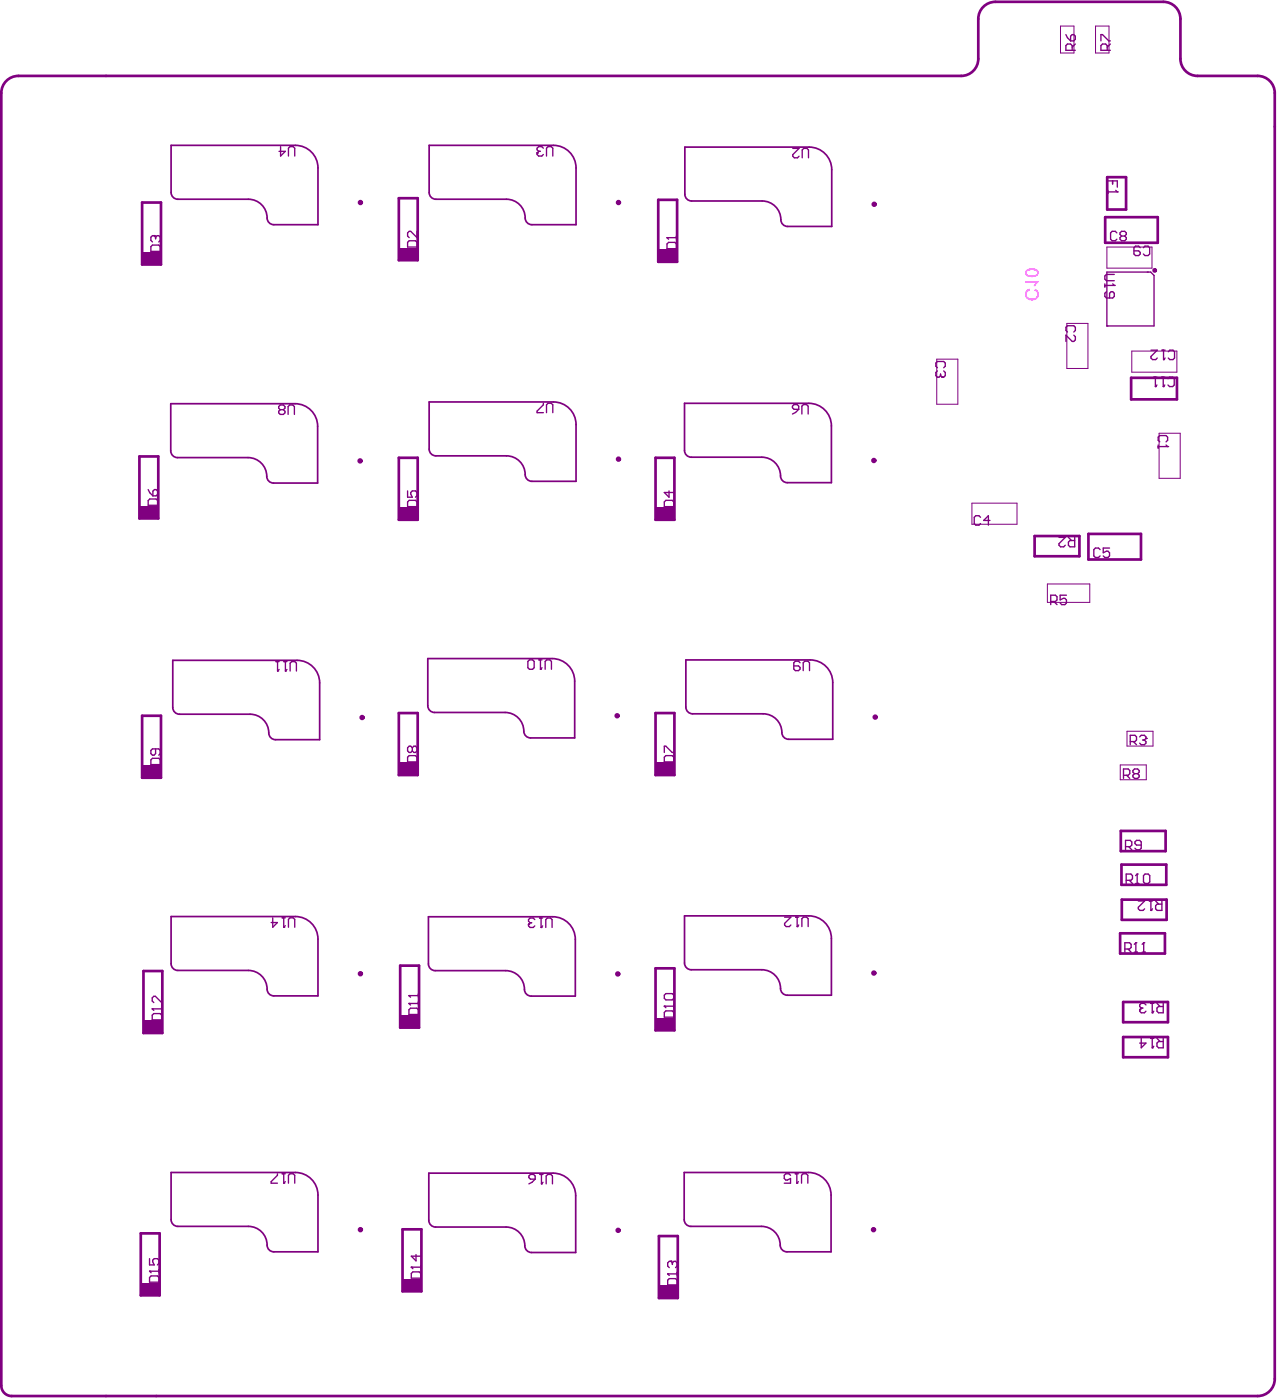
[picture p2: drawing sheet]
<svg xmlns="http://www.w3.org/2000/svg" width="315mm" height="346mm" viewBox="0 0 315 346" stroke-linecap="round" stroke-linejoin="round" font-family="sans-serif">
<path d="M261.7 6.4h3.3v6.7h-3.3zM270.4 6.4h3.3v6.7h-3.3zM263.3 79.9h5.2v11.1h-5.2zM239.8 124.3h11.2v5.2h-11.2zM258.5 144.2h10.4v4.6h-10.4zM276.5 188.9h6.4v3.7h-6.4z" fill="none" stroke="#800080" stroke-width=".25"/>
<path d="M279.1 93.3h11.3v5.3h-11.3zM276.6 205.2h11v5h-11zM276.8 213.5h11v5h-11zM276.4 230.5h11.1v5h-11.1z" fill="none" stroke="#800080" stroke-width=".67"/>
<circle cx="283.1" cy="67.2" r=".17" fill="#800080"/>
<path d="M273.2 80.5v-13.3h10.8l.8 .8v12.5" fill="none" stroke="#800080" stroke-width=".33"/>
<circle cx="273.2" cy="80.5" r=".17" fill="#800080"/>
<path d="M273.2 80.5h11.6" fill="none" stroke="#800080" stroke-width=".33"/>
<g fill="none" stroke="#800080" stroke-width=".67">
<path d="M35.1 50h4.6v15.3h-4.6zM98.4 48.9h4.7v15.4h-4.7zM162.4 49.3h4.7v15.4h-4.7zM272.7 53.6h13v6.4h-13zM273.2 43.8h4.7v7.9h-4.7zM34.4 112.7h4.7v15.3h-4.7zM98.4 113.1h4.7v15.3h-4.7zM161.8 113.1h4.6v15.3h-4.6zM255.3 132.4h11.1v5h-11.1zM268.6 131.8h13v6.4h-13zM35.1 176.8h4.6v15.3h-4.6zM98.4 176.1h4.7v15.3h-4.7z"/>
<path d="M161.8 176.1h4.6v15.3h-4.6zM35.4 239.8h4.7v15.3h-4.7zM98.8 238.5h4.6v15.3h-4.6zM161.8 239.1h4.6v15.3h-4.6zM276.8 222.2h11.1v5h-11.1zM277.2 247.4h11v5h-11zM277.2 256.1h11v5h-11zM34.7 304.6h4.7v15.3h-4.7zM99.3 303.6h4.7v15.3h-4.7zM162.6 305.2h4.7v15.3h-4.7z"/>
</g>
<path d="M273.2 61h11.1v5.2h-11.1zM231.2 88.7h5.2v11.1h-5.2zM279.3 86.7h11.1v5.2h-11.1zM286 107h5.2v11.1h-5.2zM278.1 180.6h6.4v3.6h-6.4z" fill="none" stroke="#800080" stroke-width=".25"/>
<g fill="none" stroke="#800080" stroke-width=".42">
<path d="M72.9 35.9h-30.7v11.6M136.6 35.9h-30.7v11.6M199.7 36.3h-30.7v11.7M43.9 49.2h17.4M78.5 41.5v14h-10.9M107.6 49.2h17.4M142.2 41.5v14h-10.9M170.7 49.6h17.4M205.3 41.9v14h-10.9M72.8 99.7h-30.7v11.6M136.6 99.3h-30.7v11.6M199.6 99.6h-30.7v11.6"/>
<path d="M43.8 113h17.4M78.4 105.3v14h-10.9M107.6 112.6h17.4M142.2 104.8v14.1h-10.9M170.6 112.9h17.4M205.2 105.2v14h-10.9M44.3 176.4h17.4M73.3 163.1h-30.7v11.6M78.9 168.6v14.1h-10.9M107.2 175.9h17.4M136.3 162.6h-30.7v11.7M141.8 168.2v14h-10.9"/>
<path d="M170.9 176.3h17.4M199.9 163h-30.6v11.6M205.5 168.5v14.1h-10.9M43.9 239.6h17.4M72.9 226.3h-30.7v11.7M78.5 231.9v14h-10.9M107.4 239.7h17.4M136.4 226.4h-30.7v11.6M142 232v14h-10.9M170.6 239.5h17.4M199.6 226.2h-30.7v11.6M205.2 231.7v14.1h-10.9"/>
<path d="M72.9 289.5h-30.7v11.7M78.5 295.1v14h-10.9M136.5 289.7h-30.7v11.6M142.1 295.3v14h-10.9M199.5 289.5h-30.7v11.7M205.1 295.1v14h-10.9M43.9 302.8h17.4M107.5 303h17.4M170.5 302.8h17.4"/>
</g>
<g fill="#800080">
<path d="M161.8 188.4h4.6v3h-4.6z" fill-rule="evenodd"/>
<path d="M162.4 61.7h4.7v2.9h-4.7z" fill-rule="evenodd"/>
<path d="M35.4 252.1h4.7v3h-4.7z" fill-rule="evenodd"/>
<path d="M34.4 125h4.7v3h-4.7z" fill-rule="evenodd"/>
<path d="M34.7 316.9h4.7v3h-4.7z" fill-rule="evenodd"/>
<path d="M98.4 125.4h4.7v3h-4.7z" fill-rule="evenodd"/>
<path d="M162.6 317.5h4.7v3h-4.7z" fill-rule="evenodd"/>
<path d="M161.8 125.4h4.6v3h-4.6z" fill-rule="evenodd"/>
<path d="M98.4 61.3h4.7v2.9h-4.7z" fill-rule="evenodd"/>
<path d="M35.1 62.3h4.6v3h-4.6z" fill-rule="evenodd"/>
<path d="M99.3 315.9h4.7v3h-4.7z" fill-rule="evenodd"/>
<path d="M98.4 188.4h4.7v3h-4.7z" fill-rule="evenodd"/>
<path d="M35.1 189.1h4.6v3h-4.6z" fill-rule="evenodd"/>
<path d="M161.8 251.4h4.6v3h-4.6z" fill-rule="evenodd"/>
<path d="M98.8 250.8h4.6v3h-4.6z" fill-rule="evenodd"/>
</g>
<g fill="none" stroke="#800080" stroke-width=".33">
<path d="M263 8.5l.4 .8 .8 .8M264.6 12.4v-1.1l-.4-.4h-.8l-.4 .4v1.1h2.4M264.6 8.5h.4l.4 .4v.8l-.4 .4h-.8v-1.2zM265.4 10.9l-.8 .7M271.7 10.1v-1.6h.4l1.5 1.6h.4M273.2 12.4v-1.1l-.4-.4h-.7l-.4 .4v1.1h2.3M274 10.9l-.8 .7M277.8 209.1h1.1l.4-.4v-.8l-.4-.4h-1.1v2.4M278.5 209.1l.8 .8M281.6 208.7h-1.1l-.4-.4v-.4l.4-.4h.7l.4 .4v1.6l-.4 .4h-.7l-.4-.4M277.6 234.4h1.1l.4-.4v-.8l-.4-.4h-1.1v2.3M278.4 234.4l.7 .7"/>
<path d="M279.9 235.1h.8M280.3 232.8v2.3"/>
</g>
<circle cx="280.3" cy="232.8" r=".17" fill="#800080"/>
<path d="M280.3 232.8l-.4 .4M281.9 235.1h.7M282.2 232.8v2.3" fill="none" stroke="#800080" stroke-width=".33"/>
<circle cx="282.2" cy="232.8" r=".17" fill="#800080"/>
<path d="M277.9 217.4h1.2l.4-.4v-.8l-.4-.4h-1.2v2.4M278.7 217.4l.8 .8M280.2 218.2h.8M280.6 215.8v2.4M282.2 232.8l-.3 .4" fill="none" stroke="#800080" stroke-width=".33"/>
<circle cx="280.6" cy="215.8" r=".17" fill="#800080"/>
<g fill="none" stroke="#800080" stroke-width=".33">
<path d="M286.7 93.1h.8M287.1 93.1v2.4M288.2 93.5l.4-.4h.8l.4 .4v1.6l-.4 .4h-.8l-.4-.4M259.3 148.5h1.2l.3-.4v-.7l-.3-.4h-1.2v2.3M260.1 148.5l.7 .8M263.2 147h-1.6v1.1l.8-.3h.4l.4 .3v.8l-.4 .4h-.8l-.4-.4M277.3 191.4h1.1l.4-.3v-.8l-.4-.4h-1.1v2.3M278 191.4l.8 .8M280 191.1l-.4-.4v-.4l.4-.4h.7l.4 .4v.4l-.4 .4M280 191.1l-.4 .3v.4l.4 .4h.7l.4-.4v-.4l-.4-.3M280 191.1h.7M280.6 215.8l-.4 .4"/>
<path d="M282.6 215.8h.7l.4 .4v1.6l-.4 .4h-.7l-.4-.4v-1.6z"/>
</g>
<circle cx="287.1" cy="95.5" r=".17" fill="#800080"/>
<path d="M284.7 93.1h.8M285.1 93.1v2.4M287.5 95.1l-.4 .4" fill="none" stroke="#800080" stroke-width=".33"/>
<circle cx="285.1" cy="95.5" r=".17" fill="#800080"/>
<path d="M272.7 70.1v.8M272.7 70.5h2.3M275 67.8h-2l-.3 .4v.7l.3 .4h2M263.4 82l-.3-.4v-.8l.3-.4h1.6l.4 .4v.8l-.4 .4M265 82.8l.4 .4v.7l-.4 .4h-.4l-1.5-1.5v1.5M285.5 95.1l-.4 .4M242 127.7l-.4-.3h-.8l-.4 .3v1.6l.4 .4h.8l.4-.4M244.3 128.5h-1.5l1.1-1.1v2.3" fill="none" stroke="#800080" stroke-width=".33"/>
<circle cx="275" cy="70.5" r=".17" fill="#800080"/>
<g fill="none" stroke="#800080" stroke-width=".33">
<path d="M275.6 57.5l-.4-.4h-.7l-.4 .4v1.6l.4 .4h.7l.4-.4M276.8 58.3l-.4-.4v-.4l.4-.4h.8l.3 .4v.4l-.3 .4M276.8 58.3l-.4 .4v.4l.4 .4h.8l.3-.4v-.4l-.3-.4M276.8 58.3h.8M273 72l-.3 .4v.8l.3 .4h1.6l.4-.4v-.8l-.4-.4h-.4l-.4 .4v1.2M274.6 70.1l.4 .4M281.4 61.2l-.4-.4h-.8l-.4 .4v1.5l.4 .4h.8l.4-.4v-.4l-.4-.4h-1.2M282.2 61.2l.3-.4h.8l.4 .4v1.5l-.4 .4h-.8l-.3-.4M286.8 86.5h.7M287.1 86.5v2.3M288.3 86.9l.4-.4h.8l.4 .4v1.5l-.4 .4h-.8l-.4-.4M261.3 132.7h1.6l-1.6 1.6v.3l.4 .4h.8l.4-.4"/>
<path d="M263.7 132.7l.7 .8M265.2 132.7v2.3h-1.1l-.4-.4v-.7l.4-.4h1.1M271.5 135.7l-.4-.4h-.8l-.4 .4v1.6l.4 .4h.8l.4-.4M273.8 135.3h-1.5v1.2l1.1-.4 .4 .4v.8l-.4 .4h-.8l-.3-.4"/>
</g>
<circle cx="287.1" cy="88.8" r=".17" fill="#800080"/>
<path d="M273.4 44.7h2.3v1.5M273.4 47v.8M273.4 47.4h2.3M274.6 44.7v.7M284 86.5h1.6l-1.6 1.5v.4l.4 .4h.8l.4-.4M287.5 88.4l-.4 .4" fill="none" stroke="#800080" stroke-width=".33"/>
<circle cx="275.7" cy="47.4" r=".17" fill="#800080"/>
<path d="M275.3 47l.4 .4M285.8 109.9v.8M285.8 110.3h2.3M286.2 109.1l-.4-.4v-.7l.4-.4h1.6l.3 .4v.7l-.3 .4" fill="none" stroke="#800080" stroke-width=".33"/>
<circle cx="288.1" cy="110.3" r=".17" fill="#800080"/>
<path d="M231.3 90.8l-.4-.4v-.7l.4-.4h1.6l.4 .4v.7l-.4 .4M232.9 91.6l.4 .4v.8l-.4 .3h-.4M287.8 109.9l.3 .4" fill="none" stroke="#800080" stroke-width=".33"/>
<circle cx="232.5" cy="93.1" r=".17" fill="#800080"/>
<path d="M231.3 91.6l-.4 .4v.8l.4 .3h.4l.4-.3M232.1 92.8l.4 .3M232.1 92.4v.4M284 247.8h.7M284.3 247.8v2.3M285.5 247.8l.8 .8M287.1 247.8v2.3h-1.2l-.4-.4v-.8l.4-.3h1.2" fill="none" stroke="#800080" stroke-width=".33"/>
<circle cx="284.3" cy="250.1" r=".17" fill="#800080"/>
<path d="M281.2 249.3v.4l.4 .4h.8l.4-.4M284.7 249.7l-.4 .4" fill="none" stroke="#800080" stroke-width=".33"/>
<circle cx="281.2" cy="249.3" r=".17" fill="#800080"/>
<path d="M281.6 248.9l-.4 .4M281.6 248.9h.4M282.8 248.2l-.4-.4h-.8l-.4 .4v.4l.4 .3M284 256.4h.7M284.3 256.4v2.4M285.5 256.4l.8 .8M287.1 256.4v2.4h-1.2l-.4-.4v-.8l.4-.4h1.2" fill="none" stroke="#800080" stroke-width=".33"/>
<circle cx="284.3" cy="258.8" r=".17" fill="#800080"/>
<path d="M283.6 222.5h.8M284 222.5v2.3M285.2 222.5l.8 .8M286.7 222.5v2.3h-1.1l-.4-.4v-.7l.4-.4h1.1M281.6 256.4v2.4l1.2-1.2h-1.6M284.7 258.4l-.4 .4" fill="none" stroke="#800080" stroke-width=".33"/>
<circle cx="284" cy="224.8" r=".17" fill="#800080"/>
<path d="M278.9 183.1h1.2l.4-.4v-.7l-.4-.4h-1.2v2.3M279.7 183.1l.8 .8M281.2 182l.4-.4h.8l.4 .4v.4M280.9 222.5h1.6l-1.6 1.5v.4l.4 .4h.8l.4-.4M284.4 224.4l-.4 .4" fill="none" stroke="#800080" stroke-width=".33"/>
<circle cx="282.8" cy="182.4" r=".17" fill="#800080"/>
<path d="M69.2 36.2v2.3l1.2-1.1h-1.5M71.2 38.5v-1.9l.4-.4h.7l.4 .4v1.9M133 162.9h.8M133.4 162.9v2.4M134.5 165.3v-2l.4-.4h.8l.4 .4v2M163.9 187l.4-.4h1.6l.4 .4v1.1h-2.4zM163.9 185.8v-1.5h.4l1.6 1.5h.4M282 182.7h.4M282.4 182.7l.4 .4v.4l-.4 .4h-.8l-.4-.4M282.8 182.4l-.4 .3" fill="none" stroke="#800080" stroke-width=".33"/>
<circle cx="133.4" cy="165.3" r=".17" fill="#800080"/>
<path d="M164.6 58.7h2.3M165 59.9h1.5l.4 .3v1.2h-2.3v-1.2zM166.9 58.3v.8M130.7 162.9h.7l.4 .4v1.6l-.4 .4h-.7l-.4-.4v-1.6zM133.8 164.9l-.4 .4" fill="none" stroke="#800080" stroke-width=".33"/>
<circle cx="164.6" cy="58.7" r=".17" fill="#800080"/>
<path d="M164.6 58.7l.4 .4M37.6 249.1h2.3M38 250.3h1.5l.4 .4v1.2h-2.3v-1.2zM39.9 248.7v.8" fill="none" stroke="#800080" stroke-width=".33"/>
<circle cx="37.6" cy="249.1" r=".17" fill="#800080"/>
<path d="M36.6 120.9l.4 .8 .7 .7M37 123.2h1.5l.4 .4v1.2h-2.3v-1.2zM37.7 121.3l.4-.4h.4l.4 .4v.8l-.4 .3h-.8zM37.6 249.1l.4 .4M39.9 246v1.6l-1.6-1.6h-.3l-.4 .4v.8l.4 .4M36.9 313.9h2.3M37.3 315.1h1.5l.4 .4v1.1h-2.3v-1.1zM39.2 313.5v.8" fill="none" stroke="#800080" stroke-width=".33"/>
<circle cx="36.9" cy="313.9" r=".17" fill="#800080"/>
<path d="M195.9 99.9h.8l.4 .4v.8h-1.2l-.3-.4v-.4zM197.1 101.1l-.8 .8-.7 .3M197.9 102.2v-1.9l.4-.4h.7l.4 .4v1.9M100.6 121.2v1.6h1.1l-.3-.8v-.4l.3-.4h.8l.4 .4v.8l-.4 .4M101 123.6h1.5l.4 .3v1.2h-2.3v-1.2zM133.1 226.7h.8M133.5 226.7v2.3M134.7 229v-1.9l.4-.4h.8l.3 .4v1.9M36.9 313.9l.4 .4M36.9 310.8v1.6h1.2l-.4-.8v-.4l.4-.4h.7l.4 .4v.8l-.4 .4" fill="none" stroke="#800080" stroke-width=".33"/>
<circle cx="133.5" cy="229" r=".17" fill="#800080"/>
<path d="M130.4 228.3v.3l.4 .4h.8l.4-.4M133.9 228.6l-.4 .4" fill="none" stroke="#800080" stroke-width=".33"/>
<circle cx="130.4" cy="228.3" r=".17" fill="#800080"/>
<path d="M130.8 227.9l-.4 .4M130.8 227.9h.4M132 227.1l-.4-.4h-.8l-.4 .4v.4l.4 .4M164.8 314.6h2.3M165.2 315.7h1.5l.4 .4v1.2h-2.3v-1.2zM167.1 314.2v.8" fill="none" stroke="#800080" stroke-width=".33"/>
<circle cx="164.8" cy="314.6" r=".17" fill="#800080"/>
<path d="M164.8 314.6l.4 .4M165.5 311.5h-.3l-.4 .4v.7l.4 .4" fill="none" stroke="#800080" stroke-width=".33"/>
<circle cx="165.5" cy="311.5" r=".17" fill="#800080"/>
<path d="M38 58.2h-.4l-.4 .4v.8l.4 .3M100.6 59.8l.4-.3h1.5l.4 .3v1.2h-2.3zM102.9 57.1v1.6l-1.5-1.6h-.4l-.4 .4v.8l.4 .4M37.2 60.9l.4-.4h1.6l.4 .4v1.2h-2.4zM134.1 99.6v.4l-1.6 1.5v.4h1.6M134.9 101.9v-1.9l.4-.4h.7l.4 .4v1.9M164.3 123.6h1.6l.4 .3v1.2h-2.4v-1.2zM165.1 121.2v1.6l-1.2-1.2h2.4M165.5 311.5l.4 .4M165.9 311.9v.4M165.9 311.9l.4-.4h.4l.4 .4v.7l-.4 .4" fill="none" stroke="#800080" stroke-width=".33"/>
<circle cx="38" cy="58.2" r=".17" fill="#800080"/>
<path d="M38 58.2l.4 .4M38.4 58.6v.4M38.4 58.6l.4-.4h.4l.4 .4v.8l-.4 .3M69.2 101.2l-.4-.4v-.4l.4-.4h.7l.4 .4v.4l-.4 .4M69.2 101.2l-.4 .4v.4l.4 .3h.7l.4-.3v-.4l-.4-.4M69.2 101.2h.7M71.1 102.3v-1.9l.4-.4h.8l.4 .4v1.9M196.3 289.9h.7M196.6 289.9v2.3M197.8 292.2v-2l.4-.3h.8l.4 .3v2" fill="none" stroke="#800080" stroke-width=".33"/>
<circle cx="196.6" cy="292.2" r=".17" fill="#800080"/>
<path d="M195.6 36.6h1.6l-1.6 1.6v.4l.4 .4h.8l.4-.4M198 39v-2l.4-.4h.7l.4 .4v2M195.1 290.2l-.4-.3h-.8l-.4 .3v.8l.4 .4 1.2-.4v1.2h-1.6M197 291.8l-.4 .4M101.5 312.9h2.3M101.9 314.1h1.5l.4 .4v1.1h-2.3v-1.1zM103.8 312.5v.8" fill="none" stroke="#800080" stroke-width=".33"/>
<circle cx="101.5" cy="312.9" r=".17" fill="#800080"/>
<path d="M197.4 163.7l-.3-.4h-.8l-.4 .4v1.5l.4 .4h.8l.3-.4v-.4l-.3-.4h-1.2M198.2 165.6v-1.9l.4-.4h.8l.4 .4v1.9M100.6 187l.4-.4h1.5l.4 .4v1.1h-2.3zM101.7 184.7l.4-.4h.4l.4 .4v.7l-.4 .4h-.4l-.4-.4M101.7 184.7l-.3-.4h-.4l-.4 .4v.7l.4 .4h.4l.3-.4M101.7 184.7v.7M133.2 290h.8M133.6 290v2.3M134.8 292.3v-1.9l.4-.4h.7l.4 .4v1.9M101.5 312.9l.4 .4M102.7 309.8v1.6l-1.2-1.2h2.3" fill="none" stroke="#800080" stroke-width=".33"/>
<circle cx="133.6" cy="292.3" r=".17" fill="#800080"/>
<path d="M196.3 226.5h.8M196.7 226.5v2.3M197.9 228.8v-1.9l.4-.4h.7l.4 .4v1.9M130.9 290h.8l.4 .4v.8h-1.2l-.4-.4v-.4zM132.1 291.2l-.8 .8-.8 .3M134 292l-.4 .3" fill="none" stroke="#800080" stroke-width=".33"/>
<circle cx="196.7" cy="228.8" r=".17" fill="#800080"/>
<path d="M37.2 187.6l.4-.3h1.6l.4 .3v1.2h-2.4zM38.4 184.9v1.2l-.4 .4h-.4l-.4-.4v-.8l.4-.4h1.6l.4 .4v.8l-.4 .4M69.6 226.7h.8M70 226.7v2.3M71.2 229v-2l.4-.3h.7l.4 .3v2M193.6 226.5h1.6l-1.6 1.5v.4l.4 .4h.8l.4-.4M197.1 228.4l-.4 .4" fill="none" stroke="#800080" stroke-width=".33"/>
<circle cx="70" cy="229" r=".17" fill="#800080"/>
<path d="M70 163.4h.8M70.4 163.4v2.3M71.6 165.7v-1.9l.4-.4h.8l.3 .4v1.9M67.3 226.7v2.3l1.2-1.2h-1.6M70.4 228.6l-.4 .4" fill="none" stroke="#800080" stroke-width=".33"/>
<circle cx="70.4" cy="165.7" r=".17" fill="#800080"/>
<path d="M68.1 163.4h.8M68.5 163.4v2.3M70.8 165.3l-.4 .4" fill="none" stroke="#800080" stroke-width=".33"/>
<circle cx="68.5" cy="165.7" r=".17" fill="#800080"/>
<path d="M132.5 37.8v.3l.4 .4h.8l.4-.4M134.9 38.5v-1.9l.4-.4h.7l.4 .4v1.9M68.9 165.3l-.4 .4" fill="none" stroke="#800080" stroke-width=".33"/>
<circle cx="132.5" cy="37.8" r=".17" fill="#800080"/>
<path d="M132.9 37.4l-.4 .4M132.9 37.4h.4M134.1 36.6l-.4-.4h-.8l-.4 .4v.4l.4 .4M69.6 289.9h.8M70 289.9v2.3M71.2 292.2v-2l.4-.3h.7l.4 .3v2" fill="none" stroke="#800080" stroke-width=".33"/>
<circle cx="70" cy="292.2" r=".17" fill="#800080"/>
<path d="M163.9 250l.4-.4h1.6l.4 .4v1.2h-2.4zM163.9 248.5h2.4M166.3 248.1v.8M68.5 289.9v.3l-1.6 1.6v.4h1.6M70.4 291.8l-.4 .4" fill="none" stroke="#800080" stroke-width=".33"/>
<circle cx="163.9" cy="248.5" r=".17" fill="#800080"/>
<path d="M100.9 247.8h2.3M101.3 249h1.6l.3 .4v1.1h-2.3v-1.1zM103.2 247.4v.8M163.9 248.5l.4 .4M163.9 245.8l.4-.4h1.6l.4 .4v.7l-.4 .4h-1.6l-.4-.4z" fill="none" stroke="#800080" stroke-width=".33"/>
<circle cx="100.9" cy="247.8" r=".17" fill="#800080"/>
<path d="M100.9 247.8l.4 .4M100.9 245.9h2.3M103.2 245.5v.8" fill="none" stroke="#800080" stroke-width=".33"/>
<circle cx="100.9" cy="245.9" r=".17" fill="#800080"/>
<path d="M100.9 245.9l.4 .4" fill="none" stroke="#800080" stroke-width=".33"/>
<circle cx="285" cy="66.8" r=".17" fill="none" stroke="#800080" stroke-width=".85"/>
<g fill="none" stroke="#800080" stroke-width=".67">
<path d="M1.8 19.7a4.2 4.2 0 0 1 2.7-1h232.7a4.2 4.2 0 0 0 4.2-4.2v-9.8a4.2 4.2 0 0 1 4.2-4.3h41.5a4.2 4.2 0 0 1 4.2 4.3v9.8a4.2 4.2 0 0 0 4.2 4.2h14.9a4.2 4.2 0 0 1 4.2 4.3v317.5a4.2 4.2 0 0 1-4.2 4.2h-307.5a2.56 2.56 0 0 1-2.6-2.5v-319.2a4.2 4.2 0 0 1 1.5-3.3z"/>
<circle cx="88.9" cy="50" r=".33"/>
<circle cx="152.6" cy="50" r=".33"/>
<circle cx="215.7" cy="50.4" r=".33"/>
<circle cx="88.9" cy="113.8" r=".33"/>
<circle cx="152.6" cy="113.4" r=".33"/>
<circle cx="215.6" cy="113.7" r=".33"/>
<circle cx="89.4" cy="177.2" r=".33"/>
<circle cx="152.3" cy="176.8" r=".33"/>
<circle cx="216" cy="177.1" r=".33"/>
<circle cx="88.9" cy="240.5" r=".33"/>
<circle cx="152.5" cy="240.5" r=".33"/>
<circle cx="215.6" cy="240.3" r=".33"/>
<circle cx="88.9" cy="303.7" r=".33"/>
<circle cx="152.5" cy="303.8" r=".33"/>
<circle cx="215.6" cy="303.7" r=".33"/>
</g>
<g fill="none" stroke="#800080" stroke-width=".42">
<path d="M72.9 35.9a5.6 5.6 0 0 1 5.6 5.6M136.6 35.9a5.6 5.6 0 0 1 5.6 5.6M199.7 36.3a5.6 5.6 0 0 1 5.6 5.6M42.2 47.5a1.66 1.66 0 0 0 1.7 1.7M61.3 49.2a4.8 4.8 0 0 1 4.7 5.1 1.66 1.66 0 0 0 1.6 1.2M105.9 47.5a1.66 1.66 0 0 0 1.7 1.7M125 49.2a4.8 4.8 0 0 1 4.7 5.1 1.66 1.66 0 0 0 1.6 1.2M169 48a1.66 1.66 0 0 0 1.7 1.6M188.1 49.6a4.8 4.8 0 0 1 4.7 5.1 1.66 1.66 0 0 0 1.6 1.2M72.8 99.7a5.6 5.6 0 0 1 5.6 5.6M136.6 99.3a5.6 5.6 0 0 1 5.6 5.5M199.6 99.6a5.6 5.6 0 0 1 5.6 5.6"/>
<path d="M42.1 111.3a1.66 1.66 0 0 0 1.7 1.7M61.2 113a4.8 4.8 0 0 1 4.7 5.1 1.66 1.66 0 0 0 1.6 1.2M105.9 110.9a1.66 1.66 0 0 0 1.7 1.7M125 112.6a4.8 4.8 0 0 1 4.7 5 1.66 1.66 0 0 0 1.6 1.3M168.9 111.2a1.66 1.66 0 0 0 1.7 1.7M188 112.9a4.8 4.8 0 0 1 4.7 5.1 1.66 1.66 0 0 0 1.6 1.2M42.6 174.7a1.66 1.66 0 0 0 1.7 1.7M61.7 176.4a4.8 4.8 0 0 1 4.7 5 1.66 1.66 0 0 0 1.6 1.3M73.3 163.1a5.6 5.6 0 0 1 5.6 5.5M105.6 174.3a1.66 1.66 0 0 0 1.6 1.6M124.6 175.9a4.8 4.8 0 0 1 4.7 5.1 1.66 1.66 0 0 0 1.6 1.2M136.3 162.6a5.6 5.6 0 0 1 5.5 5.6"/>
<path d="M169.3 174.6a1.66 1.66 0 0 0 1.6 1.7M188.3 176.3a4.8 4.8 0 0 1 4.7 5 1.66 1.66 0 0 0 1.6 1.3M199.9 163a5.6 5.6 0 0 1 5.6 5.5M42.2 238a1.66 1.66 0 0 0 1.7 1.6M61.3 239.6a4.8 4.8 0 0 1 4.7 5.1 1.66 1.66 0 0 0 1.6 1.2M72.9 226.3a5.6 5.6 0 0 1 5.6 5.6M105.7 238a1.66 1.66 0 0 0 1.7 1.7M124.8 239.7a4.8 4.8 0 0 1 4.7 5.1 1.66 1.66 0 0 0 1.6 1.2M136.4 226.4a5.6 5.6 0 0 1 5.6 5.6M168.9 237.8a1.66 1.66 0 0 0 1.7 1.7M188 239.5a4.8 4.8 0 0 1 4.7 5 1.66 1.66 0 0 0 1.6 1.3M199.6 226.2a5.6 5.6 0 0 1 5.6 5.5"/>
<path d="M72.9 289.5a5.6 5.6 0 0 1 5.6 5.6M136.5 289.7a5.6 5.6 0 0 1 5.6 5.6M199.5 289.5a5.6 5.6 0 0 1 5.6 5.6M42.2 301.2a1.66 1.66 0 0 0 1.7 1.6M61.3 302.8a4.8 4.8 0 0 1 4.7 5.1 1.66 1.66 0 0 0 1.6 1.2M105.8 301.3a1.66 1.66 0 0 0 1.7 1.7M124.9 303a4.8 4.8 0 0 1 4.7 5.1 1.66 1.66 0 0 0 1.6 1.2M168.8 301.2a1.66 1.66 0 0 0 1.7 1.6M187.9 302.8a4.8 4.8 0 0 1 4.7 5.1 1.66 1.66 0 0 0 1.6 1.2"/>
</g>
<g fill="#f0f">
<path d="M253.4 71.6l.7-.3v.4a1 1 0 0 0-.7 1.3 1 1 0 0 0 1.2 .7 1.03 1.03 0 0 0 1.3-.6 1.03 1.03 0 0 0-.6-1.4l.1-.4 .2 .2a1.44 1.44 0 0 1 .7 1.7 1.44 1.44 0 0 1-1.5 1h-.1a1.52 1.52 0 0 1-1.5-2.2z"/>
<path d="M253.1 69.5h3.2v.2l-.7 .6-.1 .3h-.4l.5-.8h-2.5z"/>
<path d="M253.6 66.8l1.1-.1a1.12 1.12 0 0 1 1.2 .6 .78 .78 0 0 1-1 .7h-.3a1.12 1.12 0 0 1-1.3-.6zM253.3 66.6a1.05 1.05 0 0 0-.2 1.3 1.05 1.05 0 0 0 1.2 .5h.2a1.66 1.66 0 0 0 1.8-.8v-.1a1.32 1.32 0 0 0-1.9-1.2h-.6z"/>
</g>
</svg>
